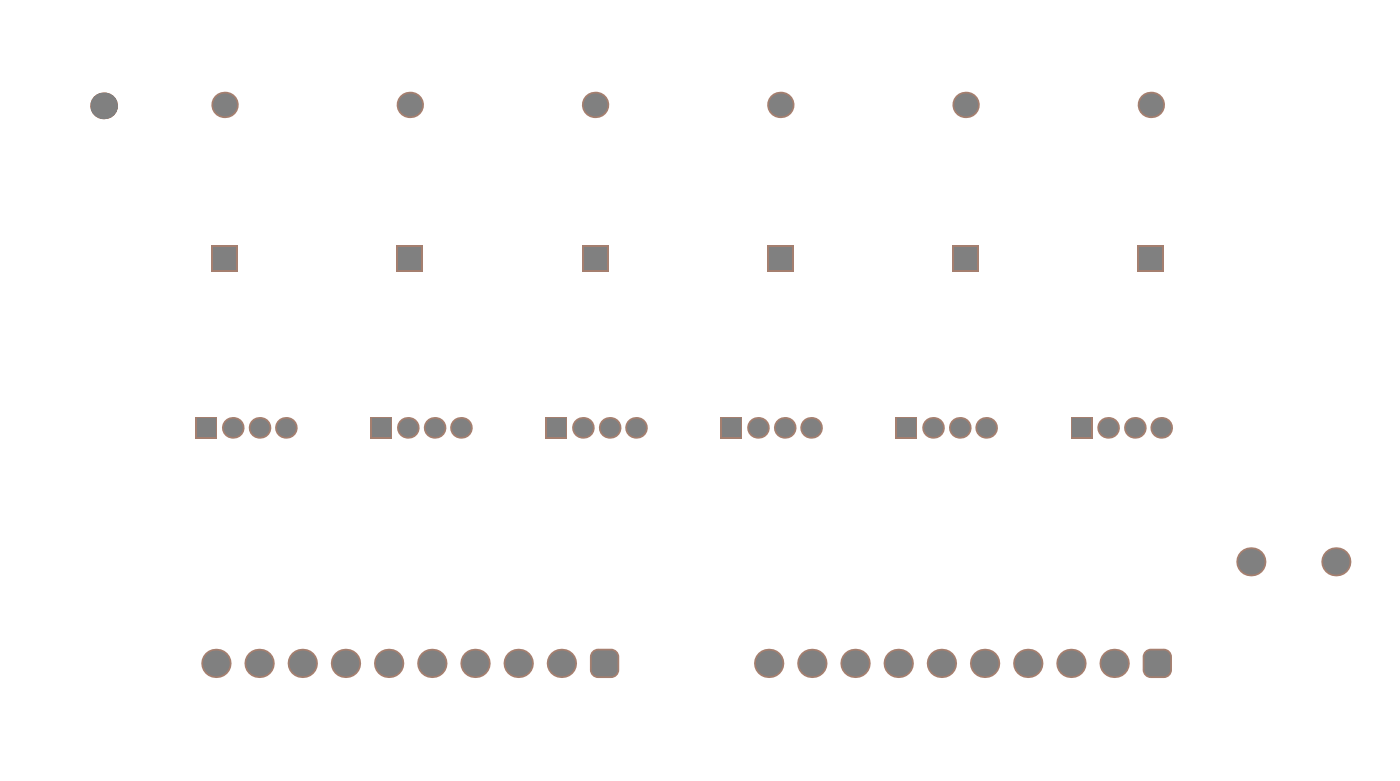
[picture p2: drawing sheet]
<svg xmlns="http://www.w3.org/2000/svg" width="274mm" height="153mm" viewBox="0 0 274 153" stroke-linecap="round" stroke-linejoin="round" font-family="sans-serif">
<g fill="#a57f6f">
<path d="M223.7 128.5l1.6-1.6h2.6l1.6 1.6v2.5l-1.6 1.6h-2.6l-1.6-1.6z" fill-rule="evenodd"/>
<path d="M175.4 81.6h4.2v4.2h-4.2z" fill-rule="evenodd"/>
<path d="M209.6 81.6h4.3v4.2h-4.3z" fill-rule="evenodd"/>
<path d="M141.1 81.6h4.2v4.2h-4.2z" fill-rule="evenodd"/>
<path d="M186.5 47.9h5.1v5.2h-5.1z" fill-rule="evenodd"/>
<path d="M222.7 47.9h5.2v5.2h-5.2z" fill-rule="evenodd"/>
<path d="M150.2 47.9h5.2v5.2h-5.2z" fill-rule="evenodd"/>
<path d="M115.5 128.5l1.6-1.6h2.5l1.6 1.6v2.5l-1.6 1.6h-2.5l-1.6-1.6z" fill-rule="evenodd"/>
<path d="M106.8 81.6h4.2v4.2h-4.2z" fill-rule="evenodd"/>
<path d="M38.3 81.6h4.2v4.2h-4.2z" fill-rule="evenodd"/>
<path d="M72.5 81.6h4.3v4.2h-4.3z" fill-rule="evenodd"/>
<path d="M113.9 47.9h5.2v5.2h-5.2z" fill-rule="evenodd"/>
<path d="M77.7 47.9h5.1v5.2h-5.1z" fill-rule="evenodd"/>
<path d="M41.4 47.9h5.2v5.2h-5.2z" fill-rule="evenodd"/>
</g>
<g fill="#a57f6f">
<path d="M223.7 131h1.6v1.6a1.6 1.6 0 0 1-1.6-1.6z"/>
<path d="M227.9 131h1.6a1.6 1.6 0 0 1-1.6 1.6z"/>
<path d="M227.9 126.9a1.6 1.6 0 0 1 1.6 1.6h-1.6z"/>
<path d="M224.2 127.4l.7-.5h.4v1.6h-1.6l.1-.4z"/>
<path d="M115.5 131h1.6v1.6a1.6 1.6 0 0 1-1.6-1.6z"/>
<path d="M119.6 131h1.6a1.6 1.6 0 0 1-1.6 1.6z"/>
<path d="M119.6 126.9a1.6 1.6 0 0 1 1.6 1.6h-1.6z"/>
<path d="M116 127.4l.7-.5h.4v1.6h-1.6l.1-.4z"/>
<circle cx="159" cy="129.8" r="2.86"/>
<circle cx="167.4" cy="129.8" r="2.86"/>
<circle cx="184.3" cy="129.8" r="2.86"/>
<circle cx="192.8" cy="129.8" r="2.86"/>
<circle cx="218.1" cy="129.8" r="2.86"/>
<circle cx="201.2" cy="129.8" r="2.86"/>
<circle cx="175.9" cy="129.8" r="2.86"/>
<circle cx="209.7" cy="129.8" r="2.86"/>
<circle cx="150.5" cy="129.8" r="2.86"/>
<circle cx="244.9" cy="109.9" r="2.85"/>
<circle cx="261.6" cy="109.9" r="2.85"/>
<circle cx="227.4" cy="83.7" r="2.12"/>
<circle cx="187.9" cy="83.7" r="2.12"/>
<circle cx="182.7" cy="83.7" r="2.12"/>
<circle cx="193.1" cy="83.7" r="2.12"/>
<circle cx="222.2" cy="83.7" r="2.12"/>
<circle cx="217" cy="83.7" r="2.12"/>
<circle cx="158.8" cy="83.7" r="2.12"/>
<circle cx="153.6" cy="83.7" r="2.12"/>
<circle cx="148.4" cy="83.7" r="2.12"/>
<circle cx="124.5" cy="83.7" r="2.12"/>
<circle cx="189.1" cy="20.5" r="2.58"/>
<circle cx="225.3" cy="20.5" r="2.58"/>
<circle cx="152.8" cy="20.5" r="2.58"/>
<circle cx="109.9" cy="129.8" r="2.86"/>
<circle cx="101.5" cy="129.8" r="2.86"/>
<circle cx="67.6" cy="129.8" r="2.86"/>
<circle cx="93" cy="129.8" r="2.86"/>
<circle cx="84.6" cy="129.8" r="2.86"/>
<circle cx="76.1" cy="129.8" r="2.86"/>
<circle cx="59.2" cy="129.8" r="2.86"/>
<circle cx="50.7" cy="129.8" r="2.86"/>
<circle cx="42.3" cy="129.8" r="2.86"/>
<circle cx="119.4" cy="83.7" r="2.12"/>
<circle cx="114.1" cy="83.7" r="2.12"/>
<circle cx="50.8" cy="83.7" r="2.12"/>
<circle cx="45.6" cy="83.7" r="2.12"/>
<circle cx="56" cy="83.7" r="2.12"/>
<circle cx="85.1" cy="83.7" r="2.12"/>
<circle cx="90.2" cy="83.7" r="2.12"/>
<circle cx="79.8" cy="83.7" r="2.12"/>
<circle cx="20.3" cy="20.7" r="2.61"/>
<circle cx="116.5" cy="20.5" r="2.58"/>
<circle cx="44" cy="20.5" r="2.58"/>
<circle cx="80.2" cy="20.5" r="2.58"/>
</g>
<g fill="#808080">
<path d="M224.1 128.5l1.2-1.3h2.6l1.2 1.3v2.5l-1.2 1.3h-2.6l-1.2-1.3z" fill-rule="evenodd"/>
<path d="M175.7 81.9h3.6v3.6h-3.6z" fill-rule="evenodd"/>
<path d="M210 81.9h3.5v3.6h-3.5z" fill-rule="evenodd"/>
<path d="M141.4 81.9h3.6v3.6h-3.6z" fill-rule="evenodd"/>
<path d="M186.8 48.2h4.5v4.5h-4.5z" fill-rule="evenodd"/>
<path d="M223.1 48.2h4.5v4.5h-4.5z" fill-rule="evenodd"/>
<path d="M150.5 48.2h4.5v4.5h-4.5z" fill-rule="evenodd"/>
<path d="M115.8 128.5l1.3-1.3h2.5l1.3 1.3v2.5l-1.3 1.3h-2.5l-1.3-1.3z" fill-rule="evenodd"/>
<path d="M107.1 81.9h3.6v3.6h-3.6z" fill-rule="evenodd"/>
<path d="M38.6 81.9h3.6v3.6h-3.6z" fill-rule="evenodd"/>
<path d="M72.9 81.9h3.5v3.6h-3.5z" fill-rule="evenodd"/>
<path d="M114.3 48.2h4.5v4.5h-4.5z" fill-rule="evenodd"/>
<path d="M78 48.2h4.5v4.5h-4.5z" fill-rule="evenodd"/>
<path d="M41.7 48.2h4.5v4.5h-4.5z" fill-rule="evenodd"/>
</g>
<g fill="#808080">
<path d="M224.1 131h1.2v1.3a1.26 1.26 0 0 1-1.2-1.3z"/>
<path d="M227.9 131h1.2a1.26 1.26 0 0 1-1.2 1.3z"/>
<path d="M227.9 127.2a1.26 1.26 0 0 1 1.2 1.3h-1.2z"/>
<path d="M224.3 127.7l.6-.4 .4-.1v1.3h-1.2z"/>
<path d="M115.8 131h1.3v1.3a1.26 1.26 0 0 1-1.3-1.3z"/>
<path d="M119.6 131h1.3a1.26 1.26 0 0 1-1.3 1.3z"/>
<path d="M119.6 127.2a1.26 1.26 0 0 1 1.3 1.3h-1.3z"/>
<path d="M116.1 127.7l.6-.4 .4-.1v1.3h-1.3z"/>
<circle cx="159" cy="129.8" r="2.53"/>
<circle cx="167.4" cy="129.8" r="2.53"/>
<circle cx="184.3" cy="129.8" r="2.53"/>
<circle cx="192.8" cy="129.8" r="2.53"/>
<circle cx="218.1" cy="129.8" r="2.53"/>
<circle cx="201.2" cy="129.8" r="2.53"/>
<circle cx="175.9" cy="129.8" r="2.53"/>
<circle cx="209.7" cy="129.8" r="2.53"/>
<circle cx="150.5" cy="129.8" r="2.53"/>
<circle cx="244.9" cy="109.9" r="2.51"/>
<circle cx="261.6" cy="109.9" r="2.51"/>
<circle cx="227.4" cy="83.7" r="1.78"/>
<circle cx="187.9" cy="83.7" r="1.78"/>
<circle cx="182.7" cy="83.7" r="1.78"/>
<circle cx="193.1" cy="83.7" r="1.78"/>
<circle cx="222.2" cy="83.7" r="1.78"/>
<circle cx="217" cy="83.7" r="1.78"/>
<circle cx="158.8" cy="83.7" r="1.78"/>
<circle cx="153.6" cy="83.7" r="1.78"/>
<circle cx="148.4" cy="83.7" r="1.78"/>
<circle cx="124.5" cy="83.7" r="1.78"/>
<circle cx="189.1" cy="20.5" r="2.24"/>
<circle cx="225.3" cy="20.5" r="2.24"/>
<circle cx="152.8" cy="20.5" r="2.24"/>
<circle cx="109.9" cy="129.8" r="2.53"/>
<circle cx="101.5" cy="129.8" r="2.53"/>
<circle cx="67.6" cy="129.8" r="2.53"/>
<circle cx="93" cy="129.8" r="2.53"/>
<circle cx="84.6" cy="129.8" r="2.53"/>
<circle cx="76.1" cy="129.8" r="2.53"/>
<circle cx="59.2" cy="129.8" r="2.53"/>
<circle cx="50.7" cy="129.8" r="2.53"/>
<circle cx="42.3" cy="129.8" r="2.53"/>
<circle cx="119.4" cy="83.7" r="1.78"/>
<circle cx="114.1" cy="83.7" r="1.78"/>
<circle cx="50.8" cy="83.7" r="1.78"/>
<circle cx="45.6" cy="83.7" r="1.78"/>
<circle cx="56" cy="83.7" r="1.78"/>
<circle cx="85.1" cy="83.7" r="1.78"/>
<circle cx="90.2" cy="83.7" r="1.78"/>
<circle cx="79.8" cy="83.7" r="1.78"/>
<circle cx="20.3" cy="20.7" r="2.61"/>
<circle cx="116.5" cy="20.5" r="2.24"/>
<circle cx="44" cy="20.5" r="2.24"/>
<circle cx="80.2" cy="20.5" r="2.24"/>
</g>
</svg>
